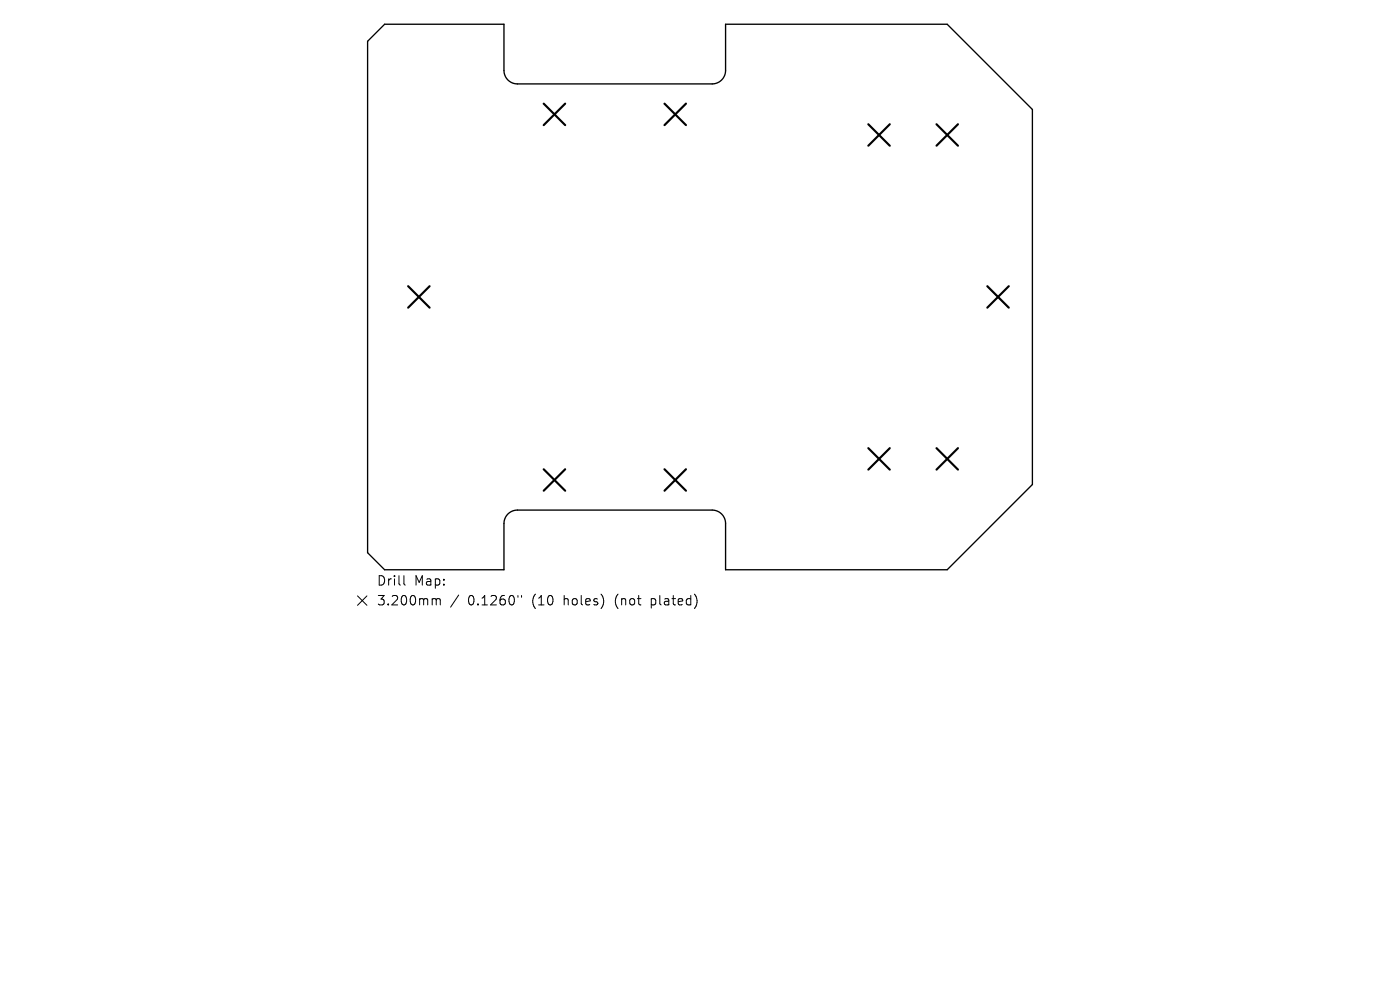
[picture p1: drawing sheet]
<svg xmlns="http://www.w3.org/2000/svg" width="297mm" height="210mm" viewBox="0 0 297 210" stroke-linecap="round" stroke-linejoin="round" font-family="sans-serif">
<defs><g id="words">
<g font-size="2.8">
<text x="79.8" y="124.5">Drill</text>
<text x="87.9" y="124.5">Map:</text>
<text x="79.8" y="128.7">3.200mm</text>
<text x="99.3" y="128.7">0.1260&quot;</text>
<text x="113" y="128.7">(10</text>
<text x="119.9" y="128.7">holes)</text>
<text x="130.9" y="128.7">(not</text>
<text x="138.8" y="128.7">plated)</text>
</g>
</g></defs>
<path d="M81.6 5.1h25.3v9.9a2.85 2.85 0 0 0 2.9 2.8h41.3a2.85 2.85 0 0 0 2.8-2.8v-9.9h47l18.1 18.1v79.6l-18.1 18.1h-47v-9.8a2.85 2.85 0 0 0-2.8-2.9h-41.3a2.85 2.85 0 0 0-2.9 2.9v9.8h-25.3l-3.6-3.7v-108.4z" fill="none" stroke="#000" stroke-width=".28"/>
<g fill="none" stroke="#000" stroke-width=".46">
<path d="M115.3 22l4.6 4.5M119.9 22l-4.6 4.5M141 22l4.5 4.5M145.5 22l-4.5 4.5M184.2 26.4l4.6 4.5M188.8 26.4l-4.6 4.5M198.7 26.4l4.5 4.5M203.2 26.4l-4.5 4.5M86.6 60.7l4.5 4.6M91.1 60.7l-4.5 4.6M209.5 60.7l4.5 4.6M214 60.7l-4.5 4.6"/>
<path d="M115.3 99.5l4.6 4.6M119.9 99.5l-4.6 4.6M141 99.5l4.5 4.6M145.5 99.5l-4.5 4.6M184.2 95.1l4.6 4.5M188.8 95.1l-4.6 4.5M198.7 95.1l4.5 4.5M203.2 95.1l-4.5 4.5"/>
</g>
<path d="M75.8 126.4l2 2M77.8 126.4l-2 2M85.7 122.1v1.7l.3 .3M92 127l.4 .1 .1 .2M92.5 127.3l.3-.3 .5 .1 .1 1.2M92.5 127.3v1M97.3 126.2l-1.7 2.6M109.9 126.3v.4M110.6 126.3v.4" fill="none" stroke="#000" stroke-width=".21"/>
<use href="#words"/>
</svg>
